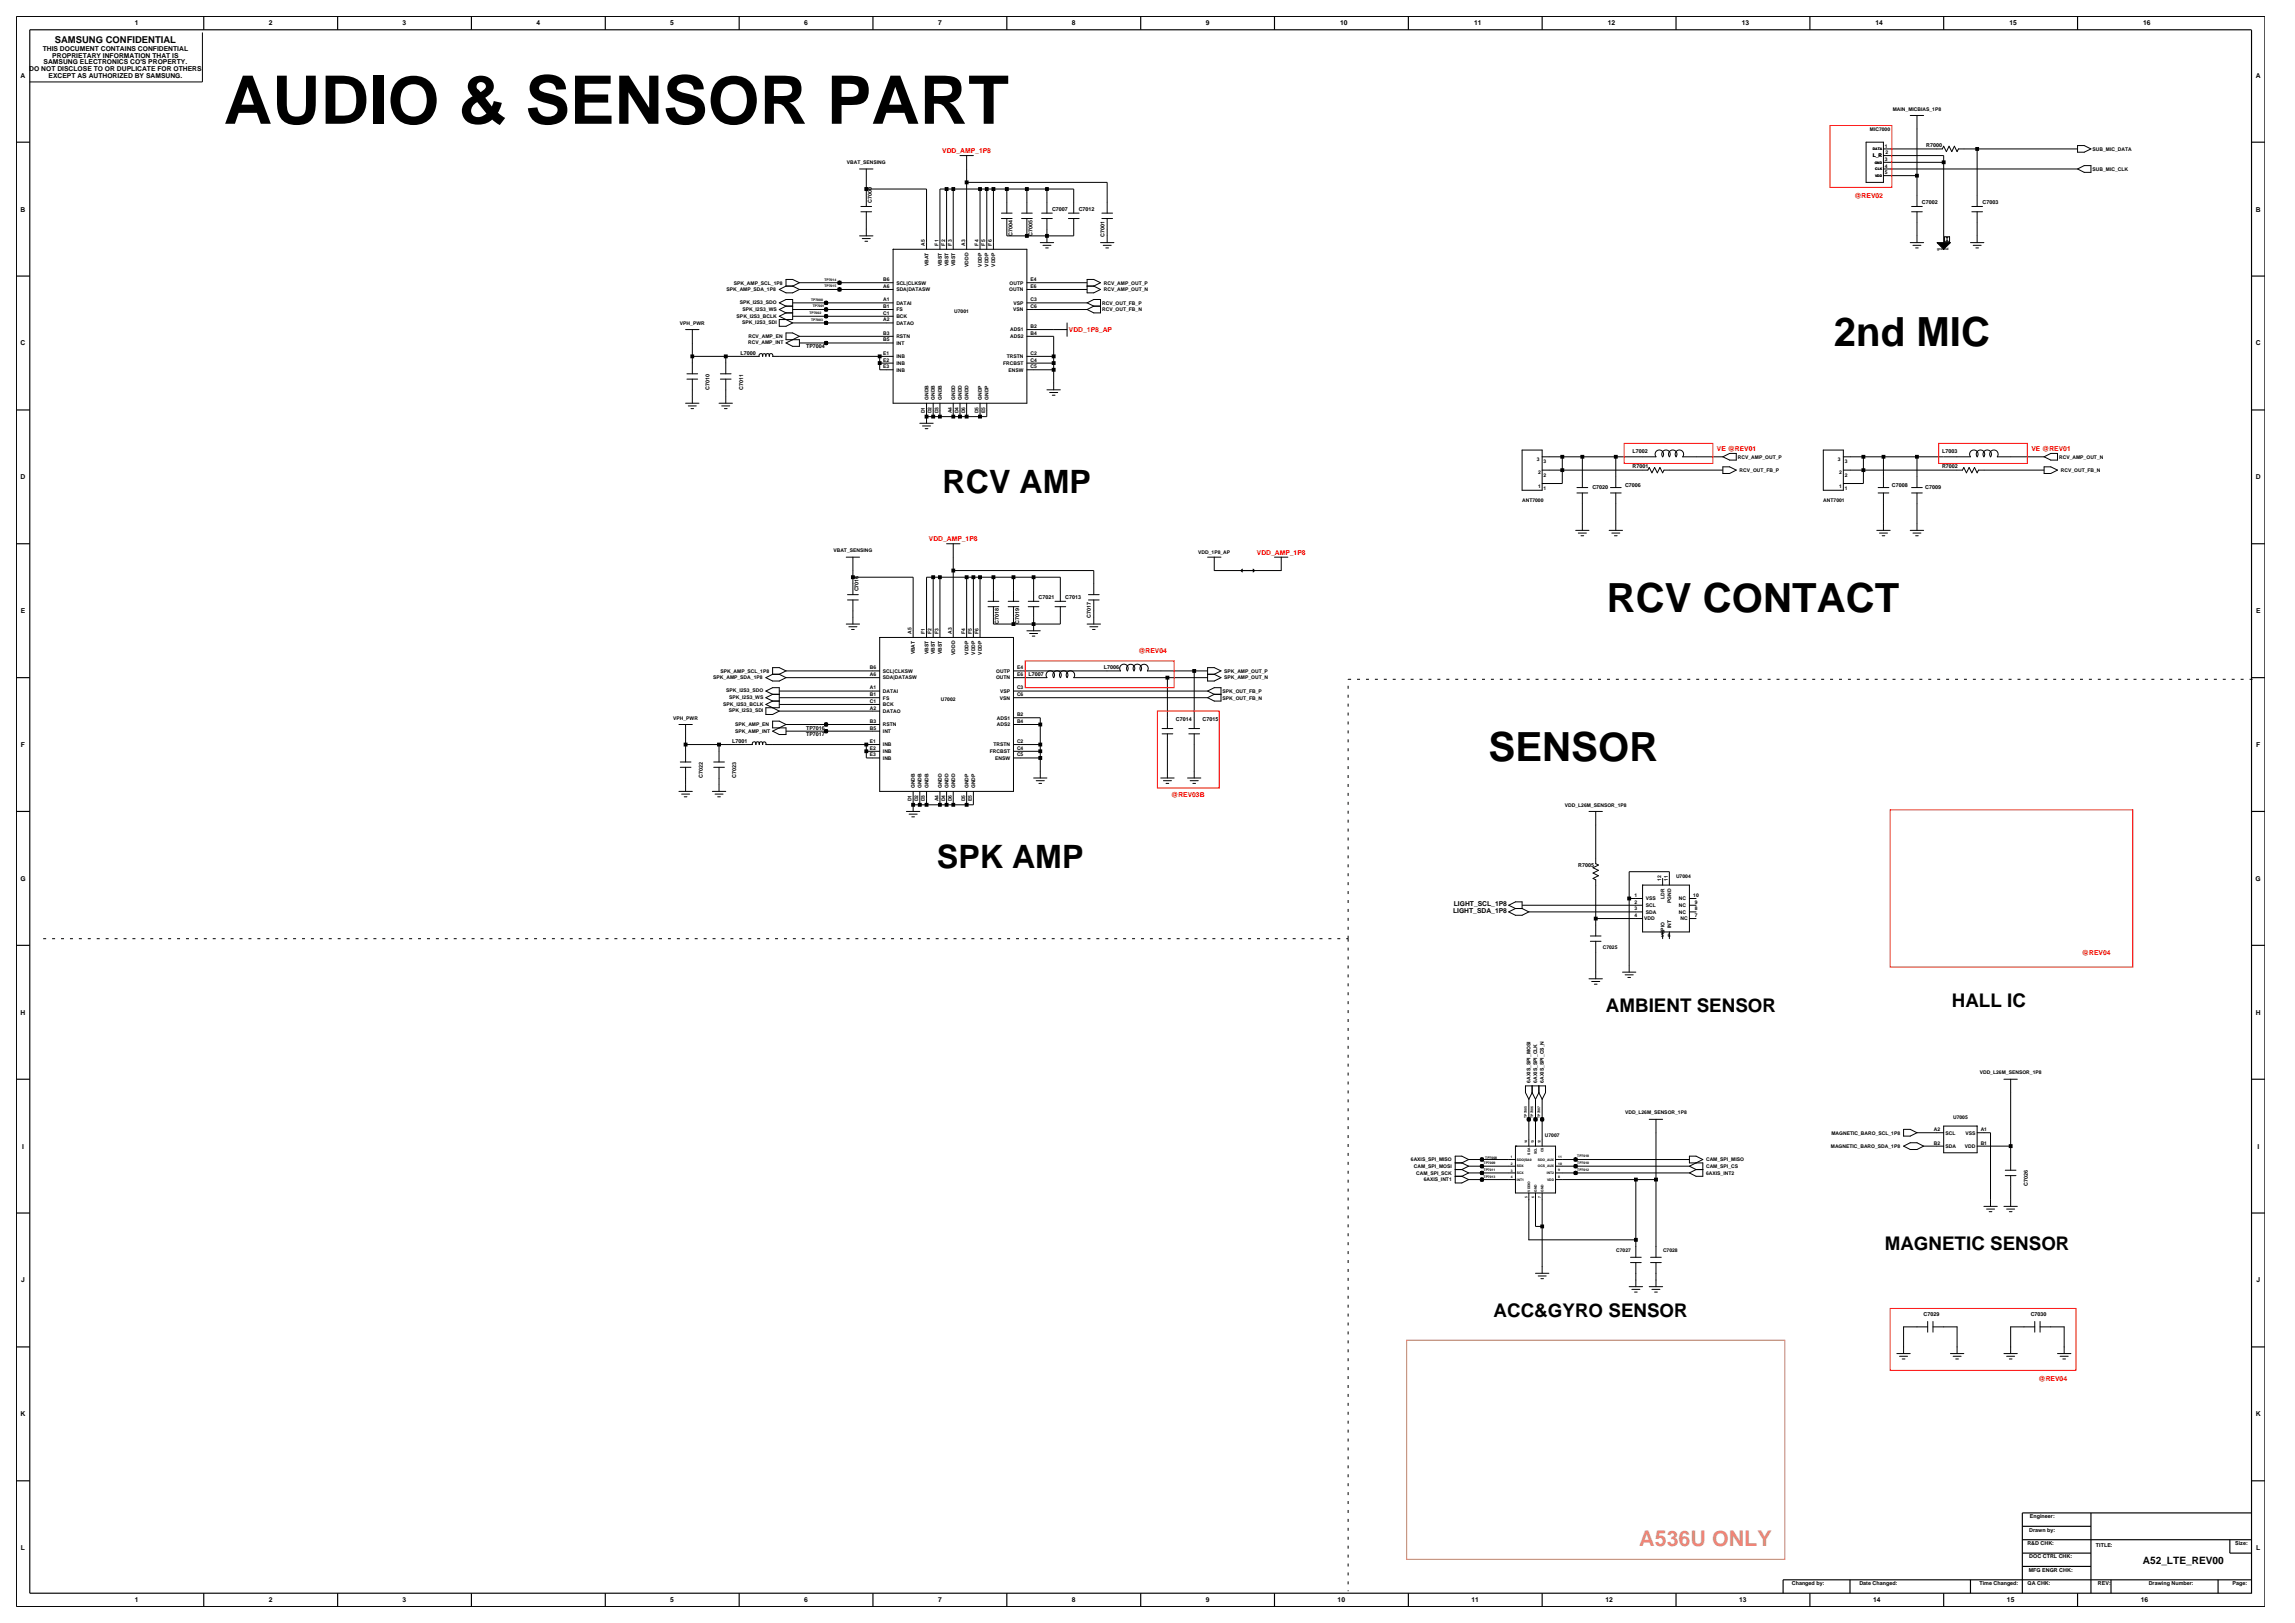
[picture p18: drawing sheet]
<svg xmlns="http://www.w3.org/2000/svg" width="420mm" height="297mm" viewBox="0 0 420 297" stroke-linecap="round" stroke-linejoin="round" font-family="sans-serif">
<defs><g id="words">
<text font-size="12.3" x="41" y="22.6">AUDIO &amp; SENSOR PART</text>
<g font-size="7.4">
<text x="335.6" y="63.3">2nd MIC</text>
<text x="294.1" y="111.9">RCV CONTACT</text>
<text x="272.4" y="139.3">SENSOR</text>
</g>
<g font-size="5.9">
<text x="172.5" y="90.3">RCV AMP</text>
<text x="171.5" y="158.9">SPK AMP</text>
</g>
<text font-size="3.9" fill="#db9370" x="300" y="282.9">A536U ONLY</text>
<g font-size="3.4">
<text x="293.9" y="185.2">AMBIENT SENSOR</text>
<text x="357.2" y="184.3">HALL IC</text>
<text x="344.9" y="228.7">MAGNETIC SENSOR</text>
<text x="273.3" y="241">ACC&amp;GYRO SENSOR</text>
</g>
<text font-size="1.9" x="392.1" y="286.3">A52_LTE_REV00</text>
<text font-size="1.7" x="10" y="7.8">SAMSUNG CONFIDENTIAL</text>
<g font-size="1.2">
<text x="24.7" y="4.7">1</text>
<text x="49.2" y="4.7">2</text>
<text x="73.7" y="4.7">3</text>
<text x="98.2" y="4.7">4</text>
<text x="122.7" y="4.7">5</text>
<text x="147.2" y="4.7">6</text>
<text x="171.7" y="4.7">7</text>
<text x="196.2" y="4.7">8</text>
<text x="220.7" y="4.7">9</text>
<text x="245.3" y="4.7">10</text>
<text x="269.8" y="4.7">11</text>
<text x="294.3" y="4.7">12</text>
<text x="318.7" y="4.7">13</text>
<text x="343.2" y="4.7">14</text>
<text x="367.7" y="4.7">15</text>
<text x="392.2" y="4.7">16</text>
<text x="7.8" y="9.3">THIS DOCUMENT CONTAINS CONFIDENTIAL</text>
<text x="8" y="11.8">SAMSUNG ELECTRONICS CO'S PROPERTY.</text>
<text x="9.6" y="10.6">PROPRIETARY INFORMATION THAT IS</text>
<text x="3.8" y="14.2">A</text>
<text x="5.4" y="13">DO NOT DISCLOSE TO OR DUPLICATE FOR OTHERS</text>
<text x="8.9" y="14.2">EXCEPT AS AUTHORIZED BY SAMSUNG.</text>
<text x="412.8" y="14.2">A</text>
<text x="3.8" y="38.7">B</text>
<text x="412.8" y="38.7">B</text>
<text x="3.8" y="63.2">C</text>
<text x="412.8" y="63.2">C</text>
<text x="3.8" y="87.7">D</text>
<text x="412.8" y="87.7">D</text>
<text x="3.8" y="112.2">E</text>
<text x="412.9" y="112.2">E</text>
<text x="3.8" y="136.7">F</text>
<text x="412.9" y="136.7">F</text>
<text x="3.7" y="161.2">G</text>
<text x="412.8" y="161.2">G</text>
<text x="265.9" y="167">LIGHT_SDA_1P8</text>
<text x="266.1" y="165.8">LIGHT_SCL_1P8</text>
<text x="3.8" y="185.7">H</text>
<text x="412.8" y="185.7">H</text>
<text x="4" y="210.2">I</text>
<text x="413.1" y="210.2">I</text>
<text x="3.9" y="234.7">J</text>
<text x="412.9" y="234.7">J</text>
<text x="3.8" y="259.2">K</text>
<text x="412.8" y="259.2">K</text>
<text x="3.8" y="283.7">L</text>
<text x="412.9" y="283.7">L</text>
<text x="24.7" y="293.2">1</text>
<text x="49.2" y="293.2">2</text>
<text x="73.7" y="293.2">3</text>
<text x="122.7" y="293.2">5</text>
<text x="147.2" y="293.2">6</text>
<text x="171.7" y="293.2">7</text>
<text x="196.2" y="293.2">8</text>
<text x="220.7" y="293.2">9</text>
<text x="244.8" y="293.2">10</text>
<text x="269.3" y="293.2">11</text>
<text x="293.8" y="293.2">12</text>
<text x="318.3" y="293.2">13</text>
<text x="342.8" y="293.2">14</text>
<text x="367.3" y="293.2">15</text>
<text x="391.8" y="293.2">16</text>
</g>
<g font-size="1.2" fill="#f00">
<text x="172.4" y="28">VDD_AMP_1P8</text>
<text x="339.4" y="36.3">@REV02</text>
<text x="195.6" y="60.8">VDD_1P8_AP</text>
<text x="314.2" y="82.5">VE @REV01</text>
<text x="371.7" y="82.5">VE @REV01</text>
<text x="170" y="99">VDD_AMP_1P8</text>
<text x="230" y="101.5">VDD_AMP_1P8</text>
<text x="208.3" y="119.5">@REV04</text>
<text x="214.3" y="145.9">@REV03B</text>
<text x="381" y="174.7">@REV04</text>
<text x="373.1" y="252.7">@REV04</text>
</g>
<g font-size="1">
<text x="352.5" y="26.9">R7000</text>
<text x="159.5" y="37.2" transform="rotate(-90 159.5 37.2)">C7000</text>
<text x="192.5" y="38.6">C7007</text>
<text x="197.4" y="38.6">C7012</text>
<text x="351.7" y="37.4">C7002</text>
<text x="362.8" y="37.4">C7003</text>
<text x="185.3" y="43.2" transform="rotate(-90 185.3 43.2)">C7004</text>
<text x="189" y="43.2" transform="rotate(-90 189 43.2)">C7005</text>
<text x="202.1" y="43.3" transform="rotate(-90 202.1 43.3)">C7001</text>
<text x="135.5" y="64.9">L7000</text>
<text x="147.5" y="63.7">TP7004</text>
<text x="129.8" y="71.3" transform="rotate(-90 129.8 71.3)">C7010</text>
<text x="136" y="71.3" transform="rotate(-90 136 71.3)">C7011</text>
<text x="298.8" y="83">L7002</text>
<text x="355.4" y="83">L7003</text>
<text x="291.4" y="89.4">C7020</text>
<text x="297.4" y="89.1">C7006</text>
<text x="298.8" y="85.7">R7001</text>
<text x="346.2" y="89.1">C7008</text>
<text x="352.3" y="89.4">C7009</text>
<text x="355.4" y="85.7">R7002</text>
<text x="157.1" y="108.2" transform="rotate(-90 157.1 108.2)">C7016</text>
<text x="190.1" y="109.6">C7021</text>
<text x="195" y="109.6">C7013</text>
<text x="199.7" y="113.1" transform="rotate(-90 199.7 113.1)">C7017</text>
<text x="182.8" y="114.2" transform="rotate(-90 182.8 114.2)">C7018</text>
<text x="186.5" y="114.2" transform="rotate(-90 186.5 114.2)">C7019</text>
<text x="188.2" y="123.7">L7007</text>
<text x="202" y="122.5">L7006</text>
<text x="215.2" y="132">C7014</text>
<text x="220.1" y="132">C7015</text>
<text x="134" y="135.9">L7001</text>
<text x="147.5" y="134.8">TP7017</text>
<text x="147.5" y="133.5">TP7016</text>
<text x="128.6" y="142.3" transform="rotate(-90 128.6 142.3)">C7022</text>
<text x="134.7" y="142.3" transform="rotate(-90 134.7 142.3)">C7023</text>
<text x="288.8" y="158.7">R7005</text>
<text x="371.1" y="217" transform="rotate(-90 371.1 217)">C7026</text>
<text x="352" y="240.8">C7029</text>
<text x="371.6" y="240.8">C7030</text>
<text x="371.4" y="280.2">Drawn by:</text>
<text x="371.5" y="277.8">Engineer:</text>
<text x="371" y="282.7">R&amp;D CHK:</text>
<text x="371.3" y="287.6">MFG ENGR CHK:</text>
<text x="371.4" y="285.2">DOC CTRL CHK:</text>
<text x="383.6" y="283">TITLE:</text>
<text x="409.1" y="282.7">Size:</text>
<text x="327.9" y="290.1">Changed by:</text>
<text x="340.3" y="290.1">Date Changed:</text>
<text x="362.2" y="290.1">Time Changed:</text>
<text x="371.1" y="290.1">QA CHK:</text>
<text x="383.9" y="290.1">REV:</text>
<text x="393.2" y="290.1">Drawing Number:</text>
<text x="408.6" y="290.1">Page:</text>
</g>
<g font-size=".9">
<text x="342.2" y="23.9">MIC7000</text>
<text x="346.4" y="20.2">MAIN_MICBIAS_1P8</text>
<text x="342.7" y="28.8">L_R</text>
<text x="344.9" y="27">1</text>
<text x="344.9" y="29.5">3</text>
<text x="345" y="28.2">2</text>
<text x="383" y="27.6">SUB_MIC_DATA</text>
<text x="155" y="30">VBAT_SENSING</text>
<text x="344.9" y="31.9">5</text>
<text x="344.9" y="30.7">4</text>
<text x="383" y="31.3">SUB_MIC_CLK</text>
<text x="169.3" y="45" transform="rotate(-90 169.3 45)">A5</text>
<text x="171.7" y="44.9" transform="rotate(-90 171.7 44.9)">F1</text>
<text x="172.9" y="44.9" transform="rotate(-90 172.9 44.9)">F2</text>
<text x="174.2" y="44.9" transform="rotate(-90 174.2 44.9)">F3</text>
<text x="176.6" y="45" transform="rotate(-90 176.6 45)">A3</text>
<text x="179.1" y="44.9" transform="rotate(-90 179.1 44.9)">F4</text>
<text x="180.3" y="44.9" transform="rotate(-90 180.3 44.9)">F5</text>
<text x="181.5" y="44.9" transform="rotate(-90 181.5 44.9)">F6</text>
<text x="133" y="53.3">SPK_AMP_SDA_1P8</text>
<text x="134.3" y="52.1">SPK_AMP_SCL_1P8</text>
<text x="161.6" y="51.5">B6</text>
<text x="161.6" y="52.7">A6</text>
<text x="164" y="52.1">SCL|CLKSW</text>
<text x="164" y="53.3">SDA|DATASW</text>
<text x="169.9" y="48.7" transform="rotate(-90 169.9 48.7)">VBAT</text>
<text x="172.3" y="48.7" transform="rotate(-90 172.3 48.7)">VBST</text>
<text x="173.6" y="48.7" transform="rotate(-90 173.6 48.7)">VBST</text>
<text x="174.8" y="48.7" transform="rotate(-90 174.8 48.7)">VBST</text>
<text x="177.2" y="48.8" transform="rotate(-90 177.2 48.8)">VDDD</text>
<text x="179.7" y="48.8" transform="rotate(-90 179.7 48.8)">VDDP</text>
<text x="180.9" y="48.8" transform="rotate(-90 180.9 48.8)">VDDP</text>
<text x="182.1" y="48.8" transform="rotate(-90 182.1 48.8)">VDDP</text>
<text x="184.7" y="53.3">OUTN</text>
<text x="184.8" y="52.1">OUTP</text>
<text x="188.6" y="51.5">E4</text>
<text x="188.6" y="52.7">E6</text>
<text x="202" y="53.3">RCV_AMP_OUT_N</text>
<text x="202" y="52.1">RCV_AMP_OUT_P</text>
<text x="124.4" y="59.4">VPH_PWR</text>
<text x="134.8" y="58.1">SPK_I2S3_BCLK</text>
<text x="135.4" y="55.7">SPK_I2S3_SDO</text>
<text x="135.8" y="59.3">SPK_I2S3_SDI</text>
<text x="135.9" y="56.9">SPK_I2S3_WS</text>
<text x="161.6" y="57.6">C1</text>
<text x="161.6" y="56.4">B1</text>
<text x="161.6" y="55.1">A1</text>
<text x="161.6" y="58.8">A2</text>
<text x="164" y="58.2">BCK</text>
<text x="164" y="57">FS</text>
<text x="164" y="55.8">DATAI</text>
<text x="164" y="59.4">DATAO</text>
<text x="174.6" y="57.3">U7001</text>
<text x="185.4" y="57">VSN</text>
<text x="185.5" y="55.8">VSP</text>
<text x="188.6" y="55.1">C3</text>
<text x="188.6" y="56.4">C6</text>
<text x="201.7" y="57">RCV_OUT_FB_N</text>
<text x="201.7" y="55.8">RCV_OUT_FB_P</text>
<text x="136.9" y="63">RCV_AMP_INT</text>
<text x="137" y="61.9">RCV_AMP_EN</text>
<text x="161.6" y="61.3">B3</text>
<text x="161.6" y="62.5">B5</text>
<text x="161.6" y="64.9">E1</text>
<text x="164" y="65.5">INB</text>
<text x="164" y="61.9">RSTN</text>
<text x="164" y="63.1">INT</text>
<text x="184.3" y="65.5">TRSTN</text>
<text x="184.9" y="60.6">ADS1</text>
<text x="184.9" y="61.9">ADS2</text>
<text x="188.6" y="64.9">C2</text>
<text x="188.6" y="60">B2</text>
<text x="188.6" y="61.3">B4</text>
<text x="161.6" y="66.2">E2</text>
<text x="161.6" y="67.4">E3</text>
<text x="164" y="66.8">INB</text>
<text x="164" y="68">INB</text>
<text x="183.6" y="66.8">FRCBST</text>
<text x="184.6" y="68">ENSW</text>
<text x="188.6" y="66.2">C4</text>
<text x="188.6" y="67.4">C5</text>
<text x="169.3" y="75.6" transform="rotate(-90 169.3 75.6)">D1</text>
<text x="169.9" y="73.2" transform="rotate(-90 169.9 73.2)">GNDB</text>
<text x="170.5" y="75.6" transform="rotate(-90 170.5 75.6)">D2</text>
<text x="171.1" y="73.2" transform="rotate(-90 171.1 73.2)">GNDB</text>
<text x="171.7" y="75.6" transform="rotate(-90 171.7 75.6)">D3</text>
<text x="172.3" y="73.2" transform="rotate(-90 172.3 73.2)">GNDB</text>
<text x="174.2" y="75.6" transform="rotate(-90 174.2 75.6)">A4</text>
<text x="174.8" y="73.2" transform="rotate(-90 174.8 73.2)">GNDD</text>
<text x="175.4" y="75.6" transform="rotate(-90 175.4 75.6)">D4</text>
<text x="176" y="73.2" transform="rotate(-90 176 73.2)">GNDD</text>
<text x="176.6" y="75.6" transform="rotate(-90 176.6 75.6)">D6</text>
<text x="177.2" y="73.2" transform="rotate(-90 177.2 73.2)">GNDD</text>
<text x="179.1" y="75.6" transform="rotate(-90 179.1 75.6)">D5</text>
<text x="179.7" y="73.2" transform="rotate(-90 179.7 73.2)">GNDP</text>
<text x="180.3" y="75.6" transform="rotate(-90 180.3 75.6)">E5</text>
<text x="180.9" y="73.2" transform="rotate(-90 180.9 73.2)">GNDP</text>
<text x="318" y="83.9">RCV_AMP_OUT_P</text>
<text x="376.8" y="83.9">RCV_AMP_OUT_N</text>
<text x="281.3" y="84.3">3</text>
<text x="281.5" y="89.2">1</text>
<text x="281.5" y="86.8">2</text>
<text x="282.5" y="89.7">1</text>
<text x="282.5" y="87.3">2</text>
<text x="282.5" y="84.8">3</text>
<text x="318.4" y="86.4">RCV_OUT_FB_P</text>
<text x="336.4" y="84.3">3</text>
<text x="336.6" y="89.2">1</text>
<text x="336.6" y="86.8">2</text>
<text x="337.6" y="89.7">1</text>
<text x="337.6" y="87.3">2</text>
<text x="337.6" y="84.8">3</text>
<text x="377.1" y="86.4">RCV_OUT_FB_N</text>
<text x="278.6" y="91.9">ANT7000</text>
<text x="333.7" y="91.9">ANT7001</text>
<text x="152.5" y="101.1">VBAT_SENSING</text>
<text x="219.3" y="101.4">VDD_1P8_AP</text>
<text x="166.8" y="116" transform="rotate(-90 166.8 116)">A5</text>
<text x="167.4" y="119.8" transform="rotate(-90 167.4 119.8)">VBAT</text>
<text x="169.3" y="116" transform="rotate(-90 169.3 116)">F1</text>
<text x="169.9" y="119.7" transform="rotate(-90 169.9 119.7)">VBST</text>
<text x="170.5" y="116" transform="rotate(-90 170.5 116)">F2</text>
<text x="171.1" y="119.7" transform="rotate(-90 171.1 119.7)">VBST</text>
<text x="171.7" y="116" transform="rotate(-90 171.7 116)">F3</text>
<text x="172.3" y="119.7" transform="rotate(-90 172.3 119.7)">VBST</text>
<text x="174.2" y="116" transform="rotate(-90 174.2 116)">A3</text>
<text x="174.8" y="119.9" transform="rotate(-90 174.8 119.9)">VDDD</text>
<text x="176.6" y="116" transform="rotate(-90 176.6 116)">F4</text>
<text x="177.2" y="119.8" transform="rotate(-90 177.2 119.8)">VDDP</text>
<text x="177.8" y="116" transform="rotate(-90 177.8 116)">F5</text>
<text x="178.5" y="119.8" transform="rotate(-90 178.5 119.8)">VDDP</text>
<text x="179.1" y="116" transform="rotate(-90 179.1 116)">F6</text>
<text x="179.7" y="119.8" transform="rotate(-90 179.7 119.8)">VDDP</text>
<text x="130.5" y="124.3">SPK_AMP_SDA_1P8</text>
<text x="131.9" y="123.1">SPK_AMP_SCL_1P8</text>
<text x="159.2" y="122.5">B6</text>
<text x="159.2" y="123.7">A6</text>
<text x="161.6" y="123.1">SCL|CLKSW</text>
<text x="161.6" y="124.3">SDA|DATASW</text>
<text x="182.3" y="124.3">OUTN</text>
<text x="182.3" y="123.1">OUTP</text>
<text x="186.1" y="122.5">E4</text>
<text x="186.1" y="123.7">E6</text>
<text x="224" y="124.3">SPK_AMP_OUT_N</text>
<text x="224" y="123.1">SPK_AMP_OUT_P</text>
<text x="123.2" y="131.7">VPH_PWR</text>
<text x="132.4" y="129.1">SPK_I2S3_BCLK</text>
<text x="132.9" y="126.7">SPK_I2S3_SDO</text>
<text x="133.4" y="130.4">SPK_I2S3_SDI</text>
<text x="133.4" y="127.9">SPK_I2S3_WS</text>
<text x="159.2" y="128.6">C1</text>
<text x="159.2" y="127.4">B1</text>
<text x="159.2" y="126.2">A1</text>
<text x="159.2" y="129.8">A2</text>
<text x="161.6" y="129.2">BCK</text>
<text x="161.6" y="128">FS</text>
<text x="161.6" y="126.8">DATAI</text>
<text x="161.6" y="130.5">DATAO</text>
<text x="172.2" y="128.3">U7002</text>
<text x="182.4" y="131.7">ADS1</text>
<text x="183" y="128">VSN</text>
<text x="183" y="126.8">VSP</text>
<text x="186.1" y="126.2">C3</text>
<text x="186.1" y="127.4">C6</text>
<text x="186.1" y="131.1">B2</text>
<text x="223.7" y="126.8">SPK_OUT_FB_P</text>
<text x="223.7" y="128">SPK_OUT_FB_N</text>
<text x="134.5" y="134">SPK_AMP_INT</text>
<text x="134.6" y="132.9">SPK_AMP_EN</text>
<text x="159.2" y="132.3">B3</text>
<text x="159.2" y="133.5">B5</text>
<text x="159.2" y="136">E1</text>
<text x="159.2" y="137.2">E2</text>
<text x="161.6" y="136.6">INB</text>
<text x="161.6" y="137.8">INB</text>
<text x="161.6" y="132.9">RSTN</text>
<text x="161.6" y="134.1">INT</text>
<text x="181.2" y="137.8">FRCBST</text>
<text x="181.8" y="136.6">TRSTN</text>
<text x="182.4" y="132.9">ADS2</text>
<text x="186.1" y="136">C2</text>
<text x="186.1" y="137.2">C4</text>
<text x="186.1" y="132.3">B4</text>
<text x="159.2" y="138.4">E3</text>
<text x="161.6" y="139">INB</text>
<text x="182.1" y="139">ENSW</text>
<text x="186.1" y="138.4">C5</text>
<text x="166.8" y="146.6" transform="rotate(-90 166.8 146.6)">D1</text>
<text x="167.4" y="144.2" transform="rotate(-90 167.4 144.2)">GNDB</text>
<text x="168.1" y="146.6" transform="rotate(-90 168.1 146.6)">D2</text>
<text x="168.7" y="144.2" transform="rotate(-90 168.7 144.2)">GNDB</text>
<text x="169.3" y="146.6" transform="rotate(-90 169.3 146.6)">D3</text>
<text x="169.9" y="144.2" transform="rotate(-90 169.9 144.2)">GNDB</text>
<text x="171.7" y="146.6" transform="rotate(-90 171.7 146.6)">A4</text>
<text x="172.3" y="144.2" transform="rotate(-90 172.3 144.2)">GNDD</text>
<text x="172.9" y="146.6" transform="rotate(-90 172.9 146.6)">D4</text>
<text x="173.6" y="144.2" transform="rotate(-90 173.6 144.2)">GNDD</text>
<text x="174.2" y="146.6" transform="rotate(-90 174.2 146.6)">D6</text>
<text x="174.8" y="144.2" transform="rotate(-90 174.8 144.2)">GNDD</text>
<text x="176.6" y="146.6" transform="rotate(-90 176.6 146.6)">D5</text>
<text x="177.2" y="144.2" transform="rotate(-90 177.2 144.2)">GNDP</text>
<text x="177.8" y="146.6" transform="rotate(-90 177.8 146.6)">E5</text>
<text x="178.5" y="144.2" transform="rotate(-90 178.5 144.2)">GNDP</text>
<text x="286.4" y="147.6">VDD_L26M_SENSOR_1P8</text>
<text x="304" y="161.3" transform="rotate(-90 304 161.3)">12</text>
<text x="305.2" y="161.3" transform="rotate(-90 305.2 161.3)">11</text>
<text x="306.7" y="160.7">U7004</text>
<text x="299.1" y="164.1">1</text>
<text x="299.1" y="165.4">2</text>
<text x="299.1" y="166.6">3</text>
<text x="299.1" y="167.8">4</text>
<text x="301.2" y="164.7">VSS</text>
<text x="301.2" y="166">SCL</text>
<text x="301.2" y="167.2">SDA</text>
<text x="304.6" y="164.5" transform="rotate(-90 304.6 164.5)">LDR</text>
<text x="305.8" y="165.2" transform="rotate(-90 305.8 165.2)">PGND</text>
<text x="307.2" y="167.2">NC</text>
<text x="307.2" y="166">NC</text>
<text x="307.2" y="164.7">NC</text>
<text x="309.9" y="164.1">10</text>
<text x="310.1" y="167.8">7</text>
<text x="310.1" y="166.6">8</text>
<text x="310.1" y="165.4">9</text>
<text x="293.3" y="173.6">C7025</text>
<text x="300.9" y="168.4">VDD</text>
<text x="304" y="171.5">5</text>
<text x="304.6" y="171" transform="rotate(-90 304.6 171)">GPIO</text>
<text x="305.3" y="171.5">6</text>
<text x="305.8" y="169.9" transform="rotate(-90 305.8 169.9)">INT</text>
<text x="307.6" y="168.4">NC</text>
<text x="362.3" y="196.6">VDD_L26M_SENSOR_1P8</text>
<text x="280.1" y="198.1" transform="rotate(-90 280.1 198.1)">6AXIS_SPI_MOSI</text>
<text x="281.3" y="198.1" transform="rotate(-90 281.3 198.1)">6AXIS_SPI_CLK</text>
<text x="282.6" y="198.1" transform="rotate(-90 282.6 198.1)">6AXIS_SPI_CS_N</text>
<text x="297.4" y="203.9">VDD_L26M_SENSOR_1P8</text>
<text x="282.7" y="208.1">U7007</text>
<text x="335.2" y="207.6">MAGNETIC_BARO_SCL_1P8</text>
<text x="353.9" y="207">A2</text>
<text x="353.9" y="209.4">B2</text>
<text x="356" y="207.6">SCL</text>
<text x="357.4" y="204.9">U7005</text>
<text x="359.7" y="207.6">VSS</text>
<text x="362.5" y="207">A1</text>
<text x="362.5" y="209.4">B1</text>
<text x="258.2" y="212.5">6AXIS_SPI_MISO</text>
<text x="258.8" y="213.7">CAM_SPI_MOSI</text>
<text x="259.2" y="215">CAM_SPI_SCK</text>
<text x="312.2" y="213.7">CAM_SPI_CS</text>
<text x="312.2" y="212.5">CAM_SPI_MISO</text>
<text x="312.2" y="215">6AXIS_INT2</text>
<text x="335.1" y="210.1">MAGNETIC_BARO_SDA_1P8</text>
<text x="356" y="210.1">SDA</text>
<text x="359.6" y="210.1">VDD</text>
<text x="260.5" y="216.2">6AXIS_INT1</text>
<text x="295.8" y="229.1">C7027</text>
<text x="304.3" y="229.1">C7028</text>
</g>
<g font-size=".6">
<text x="342.7" y="27.5">DATA</text>
<text x="343.1" y="29.9">GND</text>
<text x="343.1" y="32.4">VDD</text>
<text x="343.2" y="31.1">CLK</text>
<text x="354.5" y="45.8">ground</text>
<text x="150.9" y="52.6">TP7015</text>
<text x="150.9" y="51.4">TP7014</text>
<text x="148.1" y="57.5">TP7002</text>
<text x="148.4" y="55">TP7000</text>
<text x="148.4" y="58.7">TP7003</text>
<text x="148.7" y="56.2">TP7001</text>
<text x="279.4" y="204.5" transform="rotate(-90 279.4 204.5)">TP7005</text>
<text x="279.5" y="209.2" transform="rotate(-90 279.5 209.2)">14</text>
<text x="280.6" y="204.5" transform="rotate(-90 280.6 204.5)">TP7006</text>
<text x="280.7" y="209.2" transform="rotate(-90 280.7 209.2)">13</text>
<text x="281.8" y="204.5" transform="rotate(-90 281.8 204.5)">TP7007</text>
<text x="281.9" y="209.2" transform="rotate(-90 281.9 209.2)">12</text>
<text x="271.5" y="214.2">TP7011</text>
<text x="271.5" y="215.5">TP7013</text>
<text x="271.5" y="213">TP7009</text>
<text x="271.8" y="212.1">TP7008</text>
<text x="276.5" y="213.1">2</text>
<text x="276.5" y="214.4">3</text>
<text x="276.5" y="215.6">4</text>
<text x="276.5" y="211.9">1</text>
<text x="277.6" y="213.6">SDX</text>
<text x="277.6" y="214.9">SCX</text>
<text x="277.6" y="212.4">SDO|SA0</text>
<text x="280" y="211.3" transform="rotate(-90 280 211.3)">SDA</text>
<text x="281.2" y="211.2" transform="rotate(-90 281.2 211.2)">SCL</text>
<text x="281.4" y="213.6">OCS_AUX</text>
<text x="281.4" y="212.4">SDO_AUX</text>
<text x="282.4" y="210.8" transform="rotate(-90 282.4 210.8)">CS</text>
<text x="283.1" y="214.9">INT2</text>
<text x="285.2" y="215.6">8</text>
<text x="285.2" y="214.3">9</text>
<text x="285.2" y="213.1">10</text>
<text x="285.2" y="211.9">11</text>
<text x="288.7" y="213">TP7010</text>
<text x="288.7" y="214.2">TP7012</text>
<text x="288.7" y="211.8">TP7018</text>
<text x="277.6" y="216.1">INT1</text>
<text x="279.5" y="219.1" transform="rotate(-90 279.5 219.1)">5</text>
<text x="280" y="218.1" transform="rotate(-90 280 218.1)">VDDIO</text>
<text x="280.8" y="219.1" transform="rotate(-90 280.8 219.1)">6</text>
<text x="281.2" y="218.1" transform="rotate(-90 281.2 218.1)">GND</text>
<text x="282" y="219.1" transform="rotate(-90 282 219.1)">7</text>
<text x="282.4" y="218.1" transform="rotate(-90 282.4 218.1)">GND</text>
<text x="283.1" y="216.1">VDD</text>
</g>
</g></defs>
<!-- layer: MFD Layer /idea/tmp/Extended-Print.juyeol.park.sheet7.45.mfd -->
<g fill="none" stroke="#000" stroke-width=".18">
<path d="M37 5.9v9.1h-31.5M157.3 30.9h2.5M157.6 38.8h1.9M157.6 37.8h1.9M158.5 34.6h11.1v11M158.5 30.9v6.9M158.5 38.8v4.4M173.2 34.6v11M174.4 34.6v11M175.7 28.5h2.4M176.9 28.5v17.1M176.9 33.4h25.7v5.6"/>
<path d="M179.4 34.6v11M180.6 34.6v11M181.8 34.6v11M183.3 40h1.9M183.3 39h1.9M184.3 40v3.2h12.2v-3.2M184.3 34.6v4.4M187 40h1.9M187 39h1.9M187.9 34.6v4.4M187.9 40v3.2M190.6 40h2"/>
<path d="M190.6 39h2M191.6 34.6v4.4M191.6 40v4.4M195.5 40h2M195.5 39h2M196.5 39v-4.4h-24.5v11M201.6 40h2M201.6 39h2M202.6 40v4.4M341.5 26h3.2v7.4h-3.2zM344.7 28.5h11v15.9M344.7 32.1h6.1"/>
<path d="M344.7 27.3h10.8l.2-.5 .5 .9 .5-.9 .5 .9 .5-.9 .5 .9 .2-.4h21.8M344.7 29.7h11M344.7 30.9h35.5M349.6 21.1h2.4M349.8 38.8h2M349.8 37.8h2M350.8 21.1v16.7M350.8 38.8v5.6M360.9 38.8h1.9M360.9 37.8h1.9M361.8 27.3v10.5M361.8 38.8v5.6"/>
<path d="M380.2 30.9l1.2-.6h1.3v1.2h-1.3zM380.2 26.6h1.2l1.3 .7-1.3 .6h-1.2zM143.8 56l-1.2-.6 1.2-.6h1.3v3.7h-2.5v1.2h1.2l1.3-.6M143.8 57.3l-1.2 .6 2.5 1.2M143.8 57.3h1.3M143.8 56h1.3M143.8 52.4h1.3M143.8 56l-1.2 .6 1.2 .7M143.8 52.4l-1.2 .6 1.2 .6h1.3l1.2-.6M145.1 52.4l1.2 .6M145.1 57.9h18.3M145.1 55.4h18.3"/>
<path d="M145.1 59.1h18.3M145.1 56.6h18.3M146.3 51.7l-1.2-.6h-1.3v1.3M146.3 51.7l-1.2 .7M146.3 53h17.1M146.3 51.7h17.1M157.3 43.2h2.5M157.8 43.7h1.5M158.3 44.2h.5M163.4 45.6h24.5v28.2h-24.5zM187.9 55.4h11M187.9 56.6h11"/>
<path d="M187.9 53h11M187.9 51.7h11M190.4 44.4h2.4M190.9 44.9h1.4M191.4 45.4h.4M195.3 59.1v2.4M198.9 55.4l1.3-.6h1.2v2.5h-1.2l-1.3-.7M198.9 51.1h1.3l1.2 .6-1.2 .7 1.2 .6-1.2 .6h-1.3zM198.9 52.4h1.3M198.9 55.4l1.3 .6M200.2 56h1.2M200.2 56l-1.3 .6"/>
<path d="M201.4 44.4h2.5M201.9 44.9h1.5M202.4 45.4h.5M349.6 44.4h2.4M350.1 44.9h1.4M350.6 45.4h.4M355.9 43.3h.9v.9h-.9zM356.2 43.5h.3M356.2 44.1h.3M356.3 43.5v.6M360.6 44.4h2.5M361.1 44.9h1.5"/>
<path d="M361.6 45.4h.5M125.5 73.8h2.4M125.5 60.3h2.4M125.7 68.4h2M125.7 69.4h2M126 74.3h1.4M126.5 74.8h.4M126.7 65.2h12.2a.35 .35 0 0 1 .4-.5 .35 .35 0 0 1 .3 .5M126.7 60.3v8.1M126.7 69.4v4.4M131.6 73.8h2.4M131.8 68.4h2"/>
<path d="M131.8 69.4h2M132.1 74.3h1.4M132.6 74.8h.5M132.8 65.2v3.2M132.8 69.4v4.4M139.6 65.2a.34 .34 0 0 1 .3-.5 .34 .34 0 0 1 .3 .5M140.2 65.2a.35 .35 0 0 1 .3-.5 .35 .35 0 0 1 .3 .5 .35 .35 0 0 1 .3-.5 .35 .35 0 0 1 .3 .5M141.4 65.2h22M143.8 60.9h1.3l1.2 .6-2.5 1.3 1.3 .6h1.2v-1.2h-2.5zM146.3 61.5h17.1M146.3 62.8h17.1M161 65.2v2.5h2.4"/>
<path d="M161 66.4h2.4M168.3 77.5h2.5M168.8 77.9h1.5M169.3 78.4h.5M169.6 73.8v3.7M170.8 73.8v2.4M172 73.8v2.4M174.4 73.8v2.4M175.7 73.8v2.4M176.9 73.8v2.4M179.4 73.8v2.4M180.6 73.8v2.4h-11"/>
<path d="M187.9 60.3h7.4M187.9 65.2h4.9M187.9 61.5h4.9v9.8M187.9 67.7h4.9M187.9 66.4h4.9M191.6 71.3h2.4M192.1 71.8h1.5M192.6 72.3h.5M173.2 99.5h2.5M174.4 99.5v17.1M278.6 82.4h3.6v7.3h-3.6zM282.2 86h19.4l.2-.5 .5 1 .5-1 .5 1 .5-1 .5 1 .2-.5h10.8"/>
<path d="M285.9 83.6v4.9h-3.7M288.4 97h2.4M288.6 90.2h2M288.6 89.2h2M288.8 97.5h1.5M289.3 98h.5M289.6 83.6v5.6M289.6 90.2v6.8M294.5 97h2.4M294.7 90.2h2M294.7 89.2h2M295 97.5h1.4"/>
<path d="M295.5 98h.4M295.7 83.6v5.6M295.7 90.2v6.8M305.5 83.6a.78 .78 0 0 0-.1-1.1 .78 .78 0 0 0-1 0 .78 .78 0 0 0-.1 1.1 .77 .77 0 0 0-.1-1.1 .77 .77 0 0 0-1.1 0 .77 .77 0 0 0 0 1.1h-20.9M305.5 83.6a.77 .77 0 0 1 .1-1.1 .77 .77 0 0 1 1 0 .77 .77 0 0 1 .1 1.1 .78 .78 0 0 1 .1-1.1 .78 .78 0 0 1 1.1 0 .78 .78 0 0 1 0 1.1h7.4M315.3 83.6l1.2-.6h1.2v1.2h-1.2zM315.3 85.4h1.2l1.2 .6-1.2 .6h-1.2zM333.7 82.4h3.6v7.3h-3.6zM337.3 86h21.8l.3-.5 .5 1 .5-1 .5 1 .5-1 .4 1 .3-.5h12M341 83.6v4.9h-3.7M343.5 97h2.4M343.7 90.2h2"/>
<path d="M343.7 89.2h2M344 97.5h1.4M344.5 98h.4M344.7 83.6v5.6M344.7 90.2v6.8M349.6 97h2.4M349.8 90.2h2M349.8 89.2h2M350.1 97.5h1.4M350.6 98h.4M350.8 83.6v5.6M350.8 90.2v6.8"/>
<path d="M363.1 83.6a.78 .78 0 0 0-.1-1.1 .78 .78 0 0 0-1.1 0 .78 .78 0 0 0-.1 1.1 .77 .77 0 0 0-.1-1.1 .77 .77 0 0 0-1 0 .77 .77 0 0 0-.1 1.1h-23.3M363.1 83.6a.77 .77 0 0 1 0-1.1 .77 .77 0 0 1 1.1 0 .77 .77 0 0 1 .1 1.1 .78 .78 0 0 1 .1-1.1 .78 .78 0 0 1 1 0 .78 .78 0 0 1 .1 1.1h8.6M374.1 83.6l1.2-.6h1.2v1.2h-1.2zM374.1 85.4h1.2l1.2 .6-1.2 .6h-1.2zM154.9 102h2.4M154.9 114.2h2.4M155.1 109.8h2M155.1 108.8h2M155.3 114.7h1.5M155.8 115.2h.5M156.1 102v6.8M156.1 109.8v4.4"/>
<path d="M156.1 105.6h11v11M161 116.6h24.5v28.2h-24.5zM170.8 105.6v11M172 105.6v11M174.4 104.4h25.8v4.4M176.9 105.6v11M178.1 105.6v11M179.4 105.6v11M180.8 111h2M180.8 110h2M181.8 111v3.2h12.2v-3.2M181.8 105.6v4.4"/>
<path d="M184.5 111h2M184.5 110h2M185.5 105.6v4.4M185.5 111v3.2M187.9 115.4h2.5M188.2 111h1.9M188.2 110h1.9M188.4 115.9h1.5M188.9 116.4h.5M189.2 105.6v4.4M189.2 111v4.4M193.1 111h1.9"/>
<path d="M193.1 110h1.9M194 110v-4.4h-24.4v11M198.9 114.2h2.5M199.2 109.8h2M199.2 108.8h2M199.4 114.7h1.5M199.9 115.2h.5M200.2 109.8v4.4M221 102h2.4M222.2 102v2.4h4.9M233.2 102h2.5M234.5 102v2.4h-4.9"/>
<path d="M124.2 132.6h2.5M124.5 139.4h2M125.5 136.2h12.2a.35 .35 0 0 1 .3-.5 .35 .35 0 0 1 .3 .5M125.5 132.6v6.8M130.6 139.4h2M131.6 136.2v3.2M138.3 136.2a.35 .35 0 0 1 .3-.5 .35 .35 0 0 1 .4 .5 .35 .35 0 0 1 .3-.5 .35 .35 0 0 1 .3 .5M139.6 136.2a.34 .34 0 0 1 .3-.5 .34 .34 0 0 1 .3 .5h20.8M141.4 127.1l-1.2-.6 1.2-.7h1.2v3.7h-2.4v1.2h1.2l1.2-.6M141.4 127.1h1.2M141.4 123.4h1.2M141.4 132h1.2l1.2 .6-2.4 1.2 1.2 .6h1.2v-1.2h-2.4z"/>
<path d="M141.4 128.3l-1.2 .6 2.4 1.2M141.4 128.3h1.2M141.4 123.4l-1.2 .6 1.2 .6h1.2l1.2-.6M141.4 127.1l-1.2 .6 1.2 .6M142.6 128.9h18.4M142.6 126.5h18.4M142.6 130.1h18.4M142.6 127.7h18.4M142.6 123.4l1.2 .6M143.8 132.6h17.2M143.8 133.8h17.2M143.8 124h17.2"/>
<path d="M143.8 122.8h17.2M143.8 122.8l-1.2-.6h-1.2v1.2M143.8 122.8l-1.2 .6M158.5 136.2v2.5h2.5M158.5 137.5h2.5M185.5 124h6.1a.78 .78 0 0 1 .1-1 .78 .78 0 0 1 1 0 .78 .78 0 0 1 .1 1 .78 .78 0 0 1 .1-1 .78 .78 0 0 1 1.1 0 .78 .78 0 0 1 .1 1 .78 .78 0 0 1 0-1 .78 .78 0 0 1 1.1 0 .78 .78 0 0 1 .1 1 .78 .78 0 0 1 .1-1 .78 .78 0 0 1 1 0 .78 .78 0 0 1 .1 1h24.5M185.5 122.8h19.6a.77 .77 0 0 1 .1-1.1 .77 .77 0 0 1 1 0 .77 .77 0 0 1 .1 1.1 .76 .76 0 0 1 .1-1.1 .76 .76 0 0 1 1 .1 .76 .76 0 0 1 .1 1 .77 .77 0 0 1 .1-1.1 .77 .77 0 0 1 1.1 0 .77 .77 0 0 1 .1 1.1 .76 .76 0 0 1 .1-1.1 .76 .76 0 0 1 1 0 .76 .76 0 0 1 .1 1.1h11M185.5 136.2h4.9M185.5 131.3h4.9v11.1M185.5 132.6h4.9M185.5 126.5h35.5M185.5 138.7h4.9"/>
<path d="M185.5 137.5h4.9M185.5 127.7h35.5M212.7 134.3h1.9M212.7 133.3h1.9M213.6 124v9.3M213.6 134.3v8.1M217.6 134.3h1.9M217.6 133.3h1.9M218.5 122.8v10.5M218.5 134.3v8.1M221 126.5l1.2-.7h1.2v2.5h-1.2l-1.2-.6M221 122.2h1.2l1.2 .6-1.2 .6 1.2 .6-1.2 .6h-1.2z"/>
<path d="M221 123.4h1.2M221 126.5l1.2 .6M222.2 127.1h1.2M222.2 127.1l-1.2 .6M124.2 144.8h2.5M124.5 140.4h2M124.7 145.3h1.5M125.2 145.8h.5M125.5 140.4v4.4M130.4 144.8h2.4M130.6 140.4h2M130.9 145.3h1.4"/>
<path d="M131.3 145.8h.5M131.6 140.4v4.4M165.9 148.5h2.4M166.4 149h1.5M166.9 149.5h.5M167.1 144.8v3.7M168.3 144.8v2.5M169.6 144.8v2.5M172 144.8v2.5M173.2 144.8v2.5M174.4 144.8v2.5M176.9 144.8v2.5"/>
<path d="M178.1 144.8v2.5h-11M189.2 142.4h2.4M189.6 142.9h1.5M190.1 143.4h.5M212.4 142.4h2.5M212.9 142.9h1.5M213.4 143.4h.5M217.3 142.4h2.5M217.8 142.9h1.5M218.3 143.4h.5M290.8 148.5h2.4M292 148.5v9.5l.5 .3-1 .5 1 .5-1 .5 1 .4-1 .5 .5 .3v10.3"/>
<path d="M277.3 166.2l-1.2-.6 1.2-.6h1.3v1.2M277.3 166.2l-1.2 .7 1.2 .6h1.3l1.2-.6M277.3 166.2h1.3M278.6 166.2l1.2 .7M278.6 165.6h22M279.8 166.9h20.8M290.8 179.1h2.4M291 172.2h2M291 171.3h2M291.3 179.6h1.5M292 172.2v6.9M292 168.1h8.6"/>
<path d="M296.9 177.9h2.5M297.4 178.4h1.5M297.9 178.9h.5M298.2 164.4h2.4M300.6 162h8.6v8.5h-8.6zM304.3 160.7v1.3M304.3 170.5v1.3M305.5 162v-2.5h-7.3v18.4M305.5 170.5v1.3M309.2 164.4h1.2M309.2 165.6h1.2M309.2 166.9h1.2"/>
<path d="M309.2 168.1h1.2M280.4 199.9l-.6 1.3M280.4 198.7v1.2M280.4 199.9l.6 1.3M281.6 198.7v1.2M281.6 199.9l.6 1.3M281.6 199.9l-.6 1.3M291.8 180.1h.5M366.7 197.5h2.5M368 197.5v16.6M266.3 214h1.2M266.3 212.8h1.2"/>
<path d="M266.3 215.2h1.2M267.5 212.8l1.3 .6M267.5 215.2l1.3 .6M267.5 214l1.3 .6M268.8 212.2l-1.3-.6h-1.2v4.9h1.2l1.3-.7M268.8 213.4l-1.3 .6M268.8 212.2h8.5M268.8 213.4h8.5M268.8 214.6h8.5M268.8 215.8h8.5M268.8 214.6l-1.3 .6M268.8 212.2l-1.3 .6"/>
<path d="M277.3 209.7h7.4v8.6h-7.4zM279.8 201.2l-.6-1.3v-1.2h3.6v1.2l-.6 1.3M279.8 201.2v8.5M279.8 218.3v8.6h19.6M281 201.2v8.5M281 218.3v6.1h1.2M282.2 201.2v8.5M282.2 218.3v14.7M284.7 212.2h24.5M284.7 213.4h24.5M284.7 214.6h24.5M284.7 215.8h18.4"/>
<path d="M299.4 215.8v14.3M301.8 204.8h2.5M303.1 204.8v25.3M309.2 213.4l2.4-1.2-1.2-.6h-1.2v1.2h2.4v2.4h-1.2l-1.2-.6M309.2 213.4l1.2 .6M310.4 214h1.2M310.4 214l-1.2 .6M348.4 209.7l1.2-.6h1.2l1.2 .6-1.2 .6h-1.2zM348.4 206.7h1.2l1.2 .6-1.2 .6h-1.2zM350.8 207.3h4.9M352 209.7h3.7M355.7 206.1h6.1v4.8h-6.1z"/>
<path d="M361.8 207.3h2.5v13.5M361.8 209.7h6.2M367 214.1h1.9M367 215.1h1.9M368 215.1v5.7M281 233h2.5M281.5 233.5h1.5M282 234h.5M298.2 235.4h2.4M298.4 231h2M298.4 230.1h2M298.6 235.9h1.5"/>
<path d="M299.1 236.4h.5M299.4 231v4.4M301.8 235.4h2.5M302.1 231h1.9M302.1 230.1h1.9M302.3 235.9h1.5M302.8 236.4h.5M303.1 231v4.4M363.1 220.8h2.4M363.6 221.2h1.4M364 221.7h.5M366.7 220.8h2.5"/>
<path d="M367.2 221.2h1.5M367.7 221.7h.5M347.1 247.7h2.5M347.6 248.2h1.5M348.1 248.7h.5M352.8 242.8h-4.4v4.9M352.8 241.8v2M353.7 242.8h4.5v4.9M353.7 241.8v2M356.9 247.7h2.5M357.4 248.2h1.5M357.9 248.7h.5"/>
<path d="M366.7 247.7h2.5M367.2 248.2h1.5M367.7 248.7h.5M372.4 242.8h-4.4v4.9M372.4 241.8v2M373.3 242.8h4.5v4.9M373.3 241.8v2M376.5 247.7h2.5M377 248.2h1.5M377.5 248.7h.5"/>
<circle cx="151.2" cy="55.4" r=".31"/>
<circle cx="151.2" cy="56.6" r=".3"/>
<circle cx="151.2" cy="59.1" r=".3"/>
<circle cx="151.2" cy="57.9" r=".31"/>
<circle cx="153.6" cy="53" r=".3"/>
<circle cx="153.6" cy="51.7" r=".3"/>
<circle cx="151.2" cy="62.8" r=".31"/>
<circle cx="151.2" cy="133.8" r=".31"/>
<circle cx="151.2" cy="132.6" r=".3"/>
<circle cx="271.2" cy="212.2" r=".3"/>
<circle cx="271.2" cy="213.4" r=".31"/>
<circle cx="271.2" cy="215.9" r=".31"/>
<circle cx="271.2" cy="214.6" r=".31"/>
<circle cx="279.8" cy="204.8" r=".31"/>
<circle cx="281" cy="204.8" r=".3"/>
<circle cx="282.2" cy="204.8" r=".31"/>
<circle cx="288.3" cy="212.2" r=".3"/>
<circle cx="288.3" cy="213.4" r=".31"/>
<circle cx="288.3" cy="214.6" r=".31"/>
</g>
<path d="M354.5 44.4h2.4l-1.2 1.2z" fill-rule="evenodd" fill="#000" stroke="#000" stroke-width=".18"/>
<g fill="none" stroke="#000" stroke-width=".21">
<path d="M3 3h411.5v291h-411.5zM37.3 3v2.5M61.8 3v2.5M86.3 3v2.5M110.8 3v2.5M135.3 3v2.5M159.8 3v2.5M184.3 3v2.5M208.8 3v2.5M233.2 3v2.5M257.7 3v2.5M282.2 3v2.5"/>
<path d="M306.7 3v2.5M331.2 3v2.5M355.7 3v2.5M380.2 3v2.5M412 5.5h-406.5v286h406.5M412 5.5v286.1M3 26h2.5M412 26h2.5M3 50.5h2.5M412 50.5h2.5M3 75h2.5M412 75h2.5"/>
<path d="M3 99.5h2.5M412 99.5h2.5M227.1 104.4h2.5M227.1 104.4l.3 .3M227.4 104.2l-.3 .2M229.3 104.2l.3 .2M229.6 104.4l-.3 .3M3 124h2.5M412 124h2.5M3 148.5h2.5M412 148.5h2.5M3 173h2.5"/>
<path d="M412 173h2.5M3 197.5h2.5M412 197.5h2.5M3 222h2.5M412 222h2.5M3 246.5h2.5M412 246.5h2.5M3 271h2.5M370.1 279.3h12.6M382.7 276.8v14.7M412 271h2.5M412 276.8h-41.9v14.7"/>
<path d="M37.3 291.5v2.5M61.8 291.5v2.5M86.3 291.5v2.5M110.8 291.5v2.5M135.3 291.5v2.5M159.8 291.5v2.5M184.3 291.5v2.5M208.8 291.5v2.5M233.2 291.5v2.5M257.7 291.5v2.5M282.2 291.5v2.5M306.7 291.5v2.5"/>
<path d="M331.2 291.5v2.5M338.6 289.1v2.4M355.7 291.5v2.5M360.6 289.1v2.4M370.1 281.7h41.9M370.1 284.2h12.6M370.1 286.6h12.6M380.2 291.5v2.5M386.3 289.1v2.4M405.9 289.1v2.4M408.1 281.7v2.5h3.9M412 289.1h-85.7v2.4"/>
</g>
<g fill="#000" stroke="#000" stroke-width=".21">
<path d="M158.3 34.3h.5v.5h-.5z" fill-rule="evenodd"/>
<path d="M173 34.3h.5v.5h-.5z" fill-rule="evenodd"/>
<path d="M174.2 34.3h.5v.5h-.5z" fill-rule="evenodd"/>
<path d="M176.7 33.1h.4v.5h-.4z" fill-rule="evenodd"/>
<path d="M179.1 34.3h.5v.5h-.5z" fill-rule="evenodd"/>
<path d="M180.3 34.3h.5v.5h-.5z" fill-rule="evenodd"/>
<path d="M181.6 34.3h.5v.5h-.5z" fill-rule="evenodd"/>
<path d="M184 34.3h.5v.5h-.5z" fill-rule="evenodd"/>
<path d="M187.7 34.3h.5v.5h-.5z" fill-rule="evenodd"/>
<path d="M191.4 34.3h.4v.5h-.4z" fill-rule="evenodd"/>
<path d="M350.6 31.9h.4v.5h-.4z" fill-rule="evenodd"/>
<path d="M355.5 29.5h.5v.4h-.5z" fill-rule="evenodd"/>
<path d="M361.6 27h.5v.5h-.5z" fill-rule="evenodd"/>
<path d="M150.9 58.8h.5v.5h-.5z" fill-rule="evenodd"/>
<path d="M150.9 57.6h.5v.5h-.5z" fill-rule="evenodd"/>
<path d="M150.9 56.4h.5v.5h-.5z" fill-rule="evenodd"/>
<path d="M150.9 55.2h.5v.5h-.5z" fill-rule="evenodd"/>
<path d="M153.4 52.7h.5v.5h-.5z" fill-rule="evenodd"/>
<path d="M153.4 51.5h.5v.5h-.5z" fill-rule="evenodd"/>
<path d="M187.7 42.9h.5v.5h-.5z" fill-rule="evenodd"/>
<path d="M191.4 42.9h.4v.5h-.4z" fill-rule="evenodd"/>
<path d="M126.5 65h.4v.5h-.4z" fill-rule="evenodd"/>
<path d="M132.6 65h.5v.5h-.5z" fill-rule="evenodd"/>
<path d="M150.9 62.5h.5v.5h-.5z" fill-rule="evenodd"/>
<path d="M160.7 66.2h.5v.5h-.5z" fill-rule="evenodd"/>
<path d="M160.7 65h.5v.5h-.5z" fill-rule="evenodd"/>
<path d="M169.3 76h.5v.5h-.5z" fill-rule="evenodd"/>
<path d="M170.5 76h.5v.5h-.5z" fill-rule="evenodd"/>
<path d="M171.8 76h.4v.5h-.4z" fill-rule="evenodd"/>
<path d="M174.2 76h.5v.5h-.5z" fill-rule="evenodd"/>
<path d="M175.4 76h.5v.5h-.5z" fill-rule="evenodd"/>
<path d="M176.7 76h.4v.5h-.4z" fill-rule="evenodd"/>
<path d="M179.1 76h.5v.5h-.5z" fill-rule="evenodd"/>
<path d="M192.6 67.4h.5v.5h-.5z" fill-rule="evenodd"/>
<path d="M192.6 66.2h.5v.5h-.5z" fill-rule="evenodd"/>
<path d="M192.6 65h.5v.5h-.5z" fill-rule="evenodd"/>
<path d="M285.7 85.8h.5v.5h-.5z" fill-rule="evenodd"/>
<path d="M285.7 83.3h.5v.5h-.5z" fill-rule="evenodd"/>
<path d="M289.3 83.3h.5v.5h-.5z" fill-rule="evenodd"/>
<path d="M295.5 83.3h.4v.5h-.4z" fill-rule="evenodd"/>
<path d="M340.8 85.8h.5v.5h-.5z" fill-rule="evenodd"/>
<path d="M340.8 83.3h.5v.5h-.5z" fill-rule="evenodd"/>
<path d="M344.5 83.3h.4v.5h-.4z" fill-rule="evenodd"/>
<path d="M350.6 83.3h.4v.5h-.4z" fill-rule="evenodd"/>
<path d="M155.8 105.4h.5v.5h-.5z" fill-rule="evenodd"/>
<path d="M170.5 105.4h.5v.5h-.5z" fill-rule="evenodd"/>
<path d="M171.8 105.4h.4v.5h-.4z" fill-rule="evenodd"/>
<path d="M174.2 104.2h.5v.5h-.5z" fill-rule="evenodd"/>
<path d="M176.7 105.4h.4v.5h-.4z" fill-rule="evenodd"/>
<path d="M177.9 105.4h.5v.5h-.5z" fill-rule="evenodd"/>
<path d="M179.1 105.4h.5v.5h-.5z" fill-rule="evenodd"/>
<path d="M181.6 105.4h.5v.5h-.5z" fill-rule="evenodd"/>
<path d="M185.2 114h.5v.4h-.5z" fill-rule="evenodd"/>
<path d="M185.2 105.4h.5v.5h-.5z" fill-rule="evenodd"/>
<path d="M188.9 114h.5v.4h-.5z" fill-rule="evenodd"/>
<path d="M188.9 105.4h.5v.5h-.5z" fill-rule="evenodd"/>
<path d="M125.2 136h.5v.5h-.5z" fill-rule="evenodd"/>
<path d="M131.3 136h.5v.5h-.5z" fill-rule="evenodd"/>
<path d="M150.9 133.5h.5v.5h-.5z" fill-rule="evenodd"/>
<path d="M150.9 132.3h.5v.5h-.5z" fill-rule="evenodd"/>
<path d="M158.3 137.2h.5v.5h-.5z" fill-rule="evenodd"/>
<path d="M158.3 136h.5v.5h-.5z" fill-rule="evenodd"/>
<path d="M190.1 138.4h.5v.5h-.5z" fill-rule="evenodd"/>
<path d="M190.1 137.2h.5v.5h-.5z" fill-rule="evenodd"/>
<path d="M190.1 136h.5v.5h-.5z" fill-rule="evenodd"/>
<path d="M190.1 132.3h.5v.5h-.5z" fill-rule="evenodd"/>
<path d="M213.4 123.8h.5v.4h-.5z" fill-rule="evenodd"/>
<path d="M218.3 122.5h.5v.5h-.5z" fill-rule="evenodd"/>
<path d="M166.9 147h.5v.5h-.5z" fill-rule="evenodd"/>
<path d="M168.1 147h.5v.5h-.5z" fill-rule="evenodd"/>
<path d="M169.3 147h.5v.5h-.5z" fill-rule="evenodd"/>
<path d="M171.8 147h.4v.5h-.4z" fill-rule="evenodd"/>
<path d="M173 147h.5v.5h-.5z" fill-rule="evenodd"/>
<path d="M174.2 147h.5v.5h-.5z" fill-rule="evenodd"/>
<path d="M176.7 147h.4v.5h-.4z" fill-rule="evenodd"/>
<path d="M291.8 167.9h.5v.4h-.5z" fill-rule="evenodd"/>
<path d="M297.9 164.2h.5v.5h-.5z" fill-rule="evenodd"/>
<path d="M271 215.6h.4v.5h-.4z" fill-rule="evenodd"/>
<path d="M271 214.4h.4v.5h-.4z" fill-rule="evenodd"/>
<path d="M271 213.1h.4v.5h-.4z" fill-rule="evenodd"/>
<path d="M271 211.9h.4v.5h-.4z" fill-rule="evenodd"/>
<path d="M279.5 204.6h.5v.5h-.5z" fill-rule="evenodd"/>
<path d="M280.8 204.6h.5v.5h-.5z" fill-rule="evenodd"/>
<path d="M282 204.6h.5v.5h-.5z" fill-rule="evenodd"/>
<path d="M288.1 214.4h.5v.5h-.5z" fill-rule="evenodd"/>
<path d="M288.1 213.1h.5v.5h-.5z" fill-rule="evenodd"/>
<path d="M288.1 211.9h.5v.5h-.5z" fill-rule="evenodd"/>
<path d="M299.1 215.6h.5v.5h-.5z" fill-rule="evenodd"/>
<path d="M302.8 215.6h.5v.5h-.5z" fill-rule="evenodd"/>
<path d="M367.7 209.5h.5v.5h-.5z" fill-rule="evenodd"/>
<path d="M282 224.2h.5v.5h-.5z" fill-rule="evenodd"/>
<path d="M299.1 226.6h.5v.5h-.5z" fill-rule="evenodd"/>
</g>
<path d="M246.7 124.3h165.7M7.9 171.8h238.8M246.7 171.8v119.4M246.7 171.8v-47.5" fill="none" stroke="#000" stroke-width=".18" stroke-dasharray=".5 1.1" stroke-linecap="butt"/>
<path d="M257.4 245.3h69.2v40h-69.2z" fill="none" stroke="#db9370" stroke-width=".21"/>
<path d="M334.9 23h11.3v11.3h-11.3zM297.2 81.1h16.3v3.7h-16.3zM354.8 81.1h16.2v3.7h-16.2zM187.6 120.9h27.3v4.9h-27.3zM211.8 130.1h11.3v14.1h-11.3zM345.9 148.2h44.4v28.8h-44.4zM345.9 239.4h34v11.4h-34z" fill="none" stroke="#f00" stroke-width=".18"/>
<use href="#words"/>
</svg>
